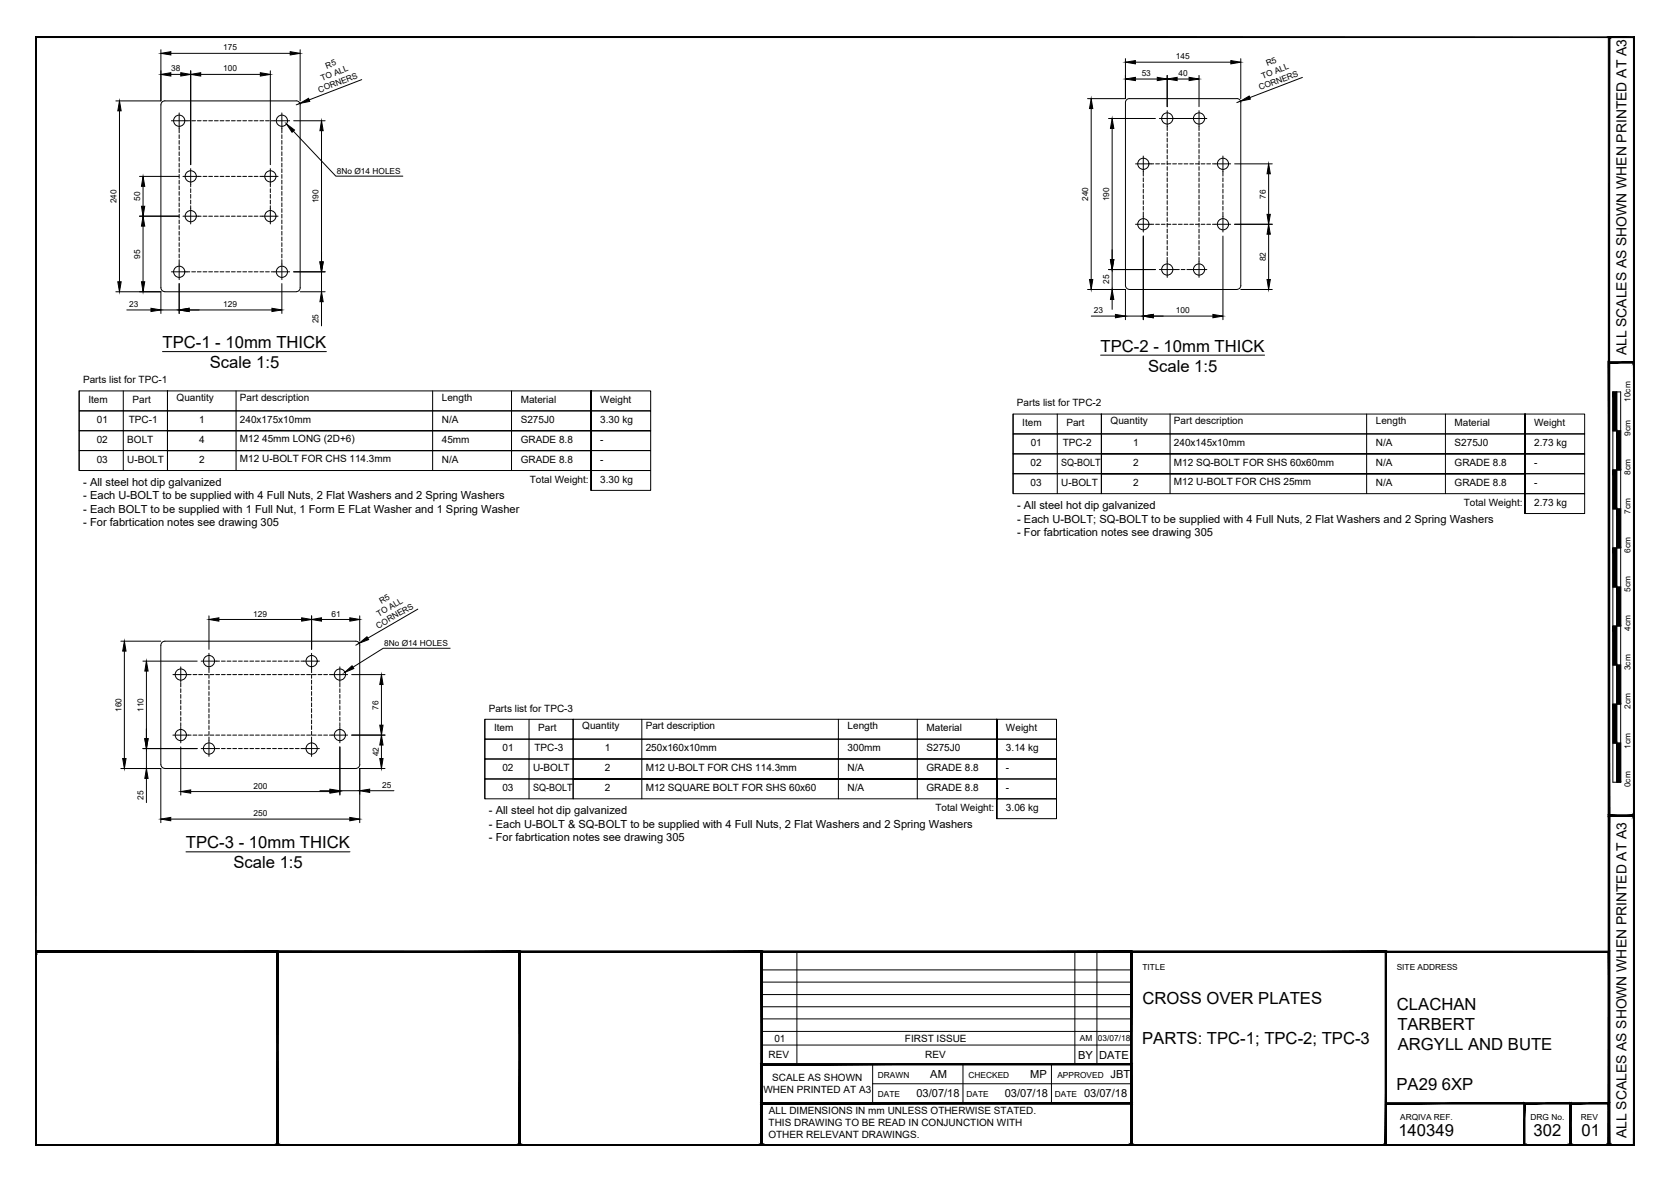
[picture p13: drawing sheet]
<svg xmlns="http://www.w3.org/2000/svg" width="420mm" height="297mm" viewBox="0 0 420 297" stroke-linecap="round" stroke-linejoin="round" font-family="sans-serif">
<defs><g id="words">
<g font-size="4.2">
<text x="40.9" y="87.5">TPC-1 - 10mm THICK</text>
<text x="276.7" y="88.4">TPC-2 - 10mm THICK</text>
<text x="52.8" y="92.6">Scale 1:5</text>
<text x="288.7" y="93.5">Scale 1:5</text>
<text x="46.8" y="213.4">TPC-3 - 10mm THICK</text>
<text x="58.7" y="218.4">Scale 1:5</text>
<text x="287.3" y="252.5">CROSS OVER PLATES</text>
<text x="351.2" y="254">CLACHAN</text>
<text x="287.2" y="262.5">PARTS: TPC-1; TPC-2; TPC-3</text>
<text x="351.4" y="259">TARBERT</text>
<text x="351.5" y="264.1">ARGYLL AND BUTE</text>
<text x="351.1" y="274.1">PA29 6XP</text>
<text x="351.6" y="285.7">140349</text>
<text x="385.6" y="285.7">302</text>
<text x="397.7" y="285.7">01</text>
</g>
<g font-size="3.5">
<text x="409" y="89.4" transform="rotate(-90 409 89.4)">ALL SCALES AS SHOWN WHEN PRINTED AT A3</text>
<text x="409" y="286.3" transform="rotate(-90 409 286.3)">ALL SCALES AS SHOWN WHEN PRINTED AT A3</text>
</g>
<g font-size="2.8">
<text x="20.9" y="122.2">- All steel hot dip galvanized</text>
<text x="20.9" y="125.6">- Each U-BOLT to be supplied with 4 Full Nuts, 2 Flat Washers and 2 Spring Washers</text>
<text x="20.9" y="129">- Each BOLT to be supplied with 1 Full Nut, 1 Form E FLat Washer and 1 Spring Washer</text>
<text x="255.8" y="128">- All steel hot dip galvanized</text>
<text x="255.8" y="131.4">- Each U-BOLT; SQ-BOLT to be supplied with 4 Full Nuts, 2 Flat Washers and 2 Spring Washers</text>
<text x="20.9" y="132.3">- For fabrtication notes see drawing 305</text>
<text x="255.8" y="134.8">- For fabrtication notes see drawing 305</text>
<text x="122.9" y="204.8">- All steel hot dip galvanized</text>
<text x="122.9" y="208.2">- Each U-BOLT &amp; SQ-BOLT to be supplied with 4 Full Nuts, 2 Flat Washers and 2 Spring Washers</text>
<text x="122.9" y="211.5">- For fabrtication notes see drawing 305</text>
<text x="271.1" y="266.3">BY</text>
<text x="276.4" y="266.3">DATE</text>
<text x="233.9" y="271.1">AM</text>
<text x="259" y="271.1">MP</text>
<text x="279.3" y="271.1">JBT</text>
<text x="230.4" y="276">03/07/18</text>
<text x="252.7" y="276">03/07/18</text>
<text x="272.6" y="276">03/07/18</text>
</g>
<g font-size="2.5">
<text x="20.9" y="96.4">Parts list for TPC-1</text>
<text x="22.2" y="101.4">Item</text>
<text x="33.3" y="101.4">Part</text>
<text x="44.4" y="100.9">Quantity</text>
<text x="60.3" y="100.9">Part description</text>
<text x="111.1" y="100.9">Length</text>
<text x="130.9" y="101.4">Material</text>
<text x="150.9" y="101.4">Weight</text>
<text x="24.3" y="106.4">01</text>
<text x="32.4" y="106.4">TPC-1</text>
<text x="50.1" y="106.4">1</text>
<text x="60.3" y="106.4">240x175x10mm</text>
<text x="111.1" y="106.4">N/A</text>
<text x="130.9" y="106.4">S275J0</text>
<text x="150.9" y="106.4">3.30 kg</text>
<text x="255.7" y="102.2">Parts list for TPC-2</text>
<text x="257" y="107.2">Item</text>
<text x="268.1" y="107.2">Part</text>
<text x="279.2" y="106.7">Quantity</text>
<text x="295.2" y="106.7">Part description</text>
<text x="345.9" y="106.7">Length</text>
<text x="365.7" y="107.2">Material</text>
<text x="385.7" y="107.2">Weight</text>
<text x="24.3" y="111.4">02</text>
<text x="32" y="111.4">BOLT</text>
<text x="50.1" y="111.4">4</text>
<text x="60.3" y="111.3">M12 45mm LONG (2D+6)</text>
<text x="111.1" y="111.4">45mm</text>
<text x="130.9" y="111.4">GRADE 8.8</text>
<text x="150.9" y="111.4">-</text>
<text x="259.2" y="112.2">01</text>
<text x="267.2" y="112.2">TPC-2</text>
<text x="284.9" y="112.2">1</text>
<text x="295.2" y="112.2">240x145x10mm</text>
<text x="345.9" y="112.2">N/A</text>
<text x="365.7" y="112.2">S275J0</text>
<text x="385.7" y="112.2">2.73 kg</text>
<text x="24.3" y="116.4">03</text>
<text x="32" y="116.4">U-BOLT</text>
<text x="50.1" y="116.4">2</text>
<text x="60.3" y="116.3">M12 U-BOLT FOR CHS 114.3mm</text>
<text x="111.1" y="116.4">N/A</text>
<text x="130.9" y="116.4">GRADE 8.8</text>
<text x="150.9" y="116.4">-</text>
<text x="259.1" y="117.2">02</text>
<text x="266.9" y="117.2">SQ-BOLT</text>
<text x="284.9" y="117.2">2</text>
<text x="295.2" y="117.1">M12 SQ-BOLT FOR SHS 60x60mm</text>
<text x="345.9" y="117.2">N/A</text>
<text x="365.7" y="117.2">GRADE 8.8</text>
<text x="385.7" y="117.2">-</text>
<text x="133.2" y="121.4">Total Weight:</text>
<text x="150.9" y="121.4">3.30 kg</text>
<text x="259.1" y="122.2">03</text>
<text x="266.9" y="122.2">U-BOLT</text>
<text x="284.9" y="122.2">2</text>
<text x="295.2" y="122.1">M12 U-BOLT FOR CHS 25mm</text>
<text x="345.9" y="122.2">N/A</text>
<text x="365.7" y="122.2">GRADE 8.8</text>
<text x="385.7" y="122.2">-</text>
<text x="368" y="127.2">Total Weight:</text>
<text x="385.7" y="127.2">2.73 kg</text>
<text x="122.9" y="179">Parts list for TPC-3</text>
<text x="124.2" y="183.9">Item</text>
<text x="135.3" y="183.9">Part</text>
<text x="146.4" y="183.5">Quantity</text>
<text x="162.4" y="183.5">Part description</text>
<text x="213.1" y="183.5">Length</text>
<text x="232.9" y="183.9">Material</text>
<text x="252.9" y="183.9">Weight</text>
<text x="126.4" y="189">01</text>
<text x="134.4" y="189">TPC-3</text>
<text x="152.1" y="189">1</text>
<text x="162.4" y="189">250x160x10mm</text>
<text x="213.1" y="189">300mm</text>
<text x="232.9" y="189">S275J0</text>
<text x="252.9" y="188.9">3.14 kg</text>
<text x="126.3" y="194">02</text>
<text x="134" y="194">U-BOLT</text>
<text x="152.1" y="194">2</text>
<text x="162.4" y="193.8">M12 U-BOLT FOR CHS 114.3mm</text>
<text x="213.1" y="194">N/A</text>
<text x="232.9" y="194">GRADE 8.8</text>
<text x="252.9" y="194">-</text>
<text x="126.3" y="199">03</text>
<text x="134" y="199">SQ-BOLT</text>
<text x="152.1" y="199">2</text>
<text x="162.4" y="198.8">M12 SQUARE BOLT FOR SHS 60x60</text>
<text x="213.1" y="199">N/A</text>
<text x="232.9" y="199">GRADE 8.8</text>
<text x="235.2" y="203.9">Total Weight:</text>
<text x="252.9" y="198.9">-</text>
<text x="252.9" y="203.9">3.06 kg</text>
<text x="194.7" y="262">01</text>
<text x="227.5" y="262">FIRST ISSUE</text>
<text x="193.3" y="266.2">REV</text>
<text x="232.6" y="266.2">REV</text>
<text x="192" y="275">WHEN PRINTED AT A3</text>
<text x="194.2" y="272">SCALE AS SHOWN</text>
<text x="193.3" y="280.3">ALL DIMENSIONS IN mm UNLESS OTHERWISE STATED.</text>
<text x="193.2" y="286.3">OTHER RELEVANT DRAWINGS.</text>
<text x="193.3" y="283.3">THIS DRAWING TO BE READ IN CONJUNCTION WITH</text>
</g>
<g font-size="2.1">
<text x="43" y="18">38</text>
<text x="56.1" y="18">100</text>
<text x="56.1" y="12.7">175</text>
<text x="82.2" y="17.2" transform="rotate(-21 82.2 17.2)">R5</text>
<text x="295.7" y="14.9">145</text>
<text x="318.7" y="16.7" transform="rotate(-21 318.7 16.7)">R5</text>
<text x="80.4" y="23.3" transform="rotate(-21 80.4 23.3)">CORNERS</text>
<text x="81" y="20.4" transform="rotate(-21 81 20.4)">TO ALL</text>
<text x="287.1" y="19.1">53</text>
<text x="296.4" y="19.1">40</text>
<text x="316.9" y="22.8" transform="rotate(-21 316.9 22.8)">CORNERS</text>
<text x="317.5" y="19.8" transform="rotate(-21 317.5 19.8)">TO ALL</text>
<text x="84.7" y="43.8">8No Ø14 HOLES</text>
<text x="29.3" y="51.1" transform="rotate(-90 29.3 51.1)">240</text>
<text x="35.2" y="50.5" transform="rotate(-90 35.2 50.5)">50</text>
<text x="80.1" y="51.2" transform="rotate(-90 80.1 51.2)">190</text>
<text x="273.6" y="50.5" transform="rotate(-90 273.6 50.5)">240</text>
<text x="278.9" y="50.6" transform="rotate(-90 278.9 50.6)">190</text>
<text x="318.3" y="50" transform="rotate(-90 318.3 50)">76</text>
<text x="35.2" y="65" transform="rotate(-90 35.2 65)">95</text>
<text x="318.3" y="65.8" transform="rotate(-90 318.3 65.8)">82</text>
<text x="278.9" y="71.5" transform="rotate(-90 278.9 71.5)">25</text>
<text x="32.5" y="77.2">23</text>
<text x="56.1" y="77.2">129</text>
<text x="80.1" y="81.3" transform="rotate(-90 80.1 81.3)">25</text>
<text x="275" y="78.8">23</text>
<text x="295.7" y="78.8">100</text>
<text x="409.9" y="101" transform="rotate(-90 409.9 101)">10cm</text>
<text x="409.9" y="109.6" transform="rotate(-90 409.9 109.6)">9cm</text>
<text x="409.9" y="119.5" transform="rotate(-90 409.9 119.5)">8cm</text>
<text x="409.9" y="129.3" transform="rotate(-90 409.9 129.3)">7cm</text>
<text x="409.9" y="139.1" transform="rotate(-90 409.9 139.1)">6cm</text>
<text x="409.9" y="148.9" transform="rotate(-90 409.9 148.9)">5cm</text>
<text x="63.6" y="155.1">129</text>
<text x="83.4" y="155.1">61</text>
<text x="95.3" y="155.1" transform="rotate(-30 95.3 155.1)">TO ALL</text>
<text x="95.9" y="151.8" transform="rotate(-30 95.9 151.8)">R5</text>
<text x="95.1" y="158.1" transform="rotate(-30 95.1 158.1)">CORNERS</text>
<text x="409.9" y="158.6" transform="rotate(-90 409.9 158.6)">4cm</text>
<text x="96.6" y="162.5">8No Ø14 HOLES</text>
<text x="409.9" y="168.6" transform="rotate(-90 409.9 168.6)">3cm</text>
<text x="30.6" y="179.1" transform="rotate(-90 30.6 179.1)">160</text>
<text x="36.1" y="179.1" transform="rotate(-90 36.1 179.1)">110</text>
<text x="95.2" y="178.5" transform="rotate(-90 95.2 178.5)">76</text>
<text x="409.9" y="178.3" transform="rotate(-90 409.9 178.3)">2cm</text>
<text x="95.2" y="190.2" transform="rotate(-90 95.2 190.2)">42</text>
<text x="409.9" y="188.3" transform="rotate(-90 409.9 188.3)">1cm</text>
<text x="409.9" y="198" transform="rotate(-90 409.9 198)">0cm</text>
<text x="36.1" y="201.2" transform="rotate(-90 36.1 201.2)">25</text>
<text x="63.7" y="198.4">200</text>
<text x="96.1" y="198.2">25</text>
<text x="63.7" y="205.3">250</text>
<text x="287.3" y="243.9">TITLE</text>
<text x="351.2" y="243.9">SITE ADDRESS</text>
<text x="271.5" y="261.9">AM</text>
<text x="276.1" y="261.9">03/07/18</text>
<text x="220.8" y="271.1">DRAWN</text>
<text x="243.5" y="271.1">CHECKED</text>
<text x="265.9" y="271.1">APPROVED</text>
<text x="220.8" y="276">DATE</text>
<text x="243" y="276">DATE</text>
<text x="265.2" y="276">DATE</text>
<text x="352.1" y="281.6">ARQIVA REF.</text>
<text x="384.8" y="281.6">DRG No.</text>
<text x="397.5" y="281.6">REV</text>
</g>
</g></defs>
<g fill="none" stroke="#000" stroke-width=".25">
<path d="M40.5 12.5v12.9h-11.4M43 18.7h2.5M43 13.4h30M47.9 17.8v23.6M50.5 18.7h15M68 17.8v23.6M75.5 12.5v12.9M283 14.8v10h-9.5M285.5 19.9h5.5M285.5 15.6h24M293.5 19v7.8M296 19.9h3"/>
<path d="M301.5 19v7.8M312 14.8v10M327.5 19.5l-13.3 5.1M30 27.9v43M40.5 26.4v46a1.01 1.01 0 0 0 1 1M41.5 25.4h33M41.5 25.4a1.01 1.01 0 0 0-1 1M43.1 30.4h4.6M45 28.4v5M45 33.9v.9M45 35.3v1M45 36.7v1"/>
<path d="M45 38.2v.9M45 39.6v1M48.2 30.4h1M49.6 30.4h1M51.1 30.4h.9M52.5 30.4h.9M53.9 30.4h1M55.3 30.4h1M56.8 30.4h.9M58.2 30.4h.9M59.6 30.4h1M61.1 30.4h.9"/>
<path d="M62.5 30.4h.9M63.9 30.4h1M65.3 30.4h1M66.8 30.4h.9M68.2 30.4h4.6M70.9 28.4v5M70.9 33.9v.9M70.9 35.3v1M70.9 36.7v1M70.9 38.2v.9M70.9 39.6v1M73.8 33l10.6 11.3h16.9"/>
<path d="M73.8 30.4h8M74.5 25.4a1.01 1.01 0 0 1 1 1M75.4 26l-.9 .4M75.5 26.4v46a1.01 1.01 0 0 1-1 1h-33M80.8 32.9v33M91 20l-13.3 5.1M274.4 27.3v43M278.7 29.8h11.8M279.6 32.3v33M284 24.8h27M284 24.8a1.01 1.01 0 0 0-1 1v46a1.04 1.04 0 0 0 1 1h27a1.01 1.01 0 0 0 1-1v-46a.97 .97 0 0 0-1-1M287.5 39.2v5.1"/>
<path d="M291.5 29.8h12M293.5 27.8v5.1M293.5 33.3v1M293.5 34.8v.9M293.5 36.2v.9M293.5 37.6v1M293.5 39v1M301.5 27.8v5.1M301.5 33.3v1M301.5 34.8v.9M301.5 36.2v.9M301.5 37.6v1"/>
<path d="M301.5 39v1M307.5 39.2v5.1M311.9 25.4l-.9 .4M35.1 44.4h9.9M35.1 54.4h9.9M36 46.9v5M36 56.9v14M45 41v1M45 42.5v.9M45 43.9v1M45 45.3v1M45 46.8v.9"/>
<path d="M45 48.2v.9M45 49.6v1M45 51v1M45 52.5v.9M45 53.9v.9M45 55.3v1M45 56.7v1M45 58.2v.9M45 59.6v1M46 44.4h4.6M46 54.4h4.6M47.9 42.4v4.6"/>
<path d="M47.9 47.5v.9M47.9 48.9v.9M47.9 50.3v1M47.9 51.8v4.5M51.1 44.4h.9M51.1 54.4h.9M52.5 44.4h.9M52.5 54.4h.9M53.9 44.4h1M53.9 54.4h1M55.3 44.4h1M55.3 54.4h1"/>
<path d="M56.8 44.4h.9M56.8 54.4h.9M58.2 44.4h.9M58.2 54.4h.9M59.6 44.4h1M59.6 54.4h1M61.1 44.4h.9M61.1 54.4h.9M62.5 44.4h.9M62.5 54.4h.9M63.9 44.4h1M63.9 54.4h1"/>
<path d="M65.3 44.4h4.6M65.3 54.4h4.6M68 42.4v4.6M68 47.5v.9M68 48.9v.9M68 50.3v1M68 51.8v4.5M70.9 41v1M70.9 42.5v.9M70.9 43.9v1M70.9 45.3v1M70.9 46.8v.9"/>
<path d="M70.9 48.2v.9M70.9 49.6v1M70.9 51v1M70.9 52.5v.9M70.9 53.9v.9M70.9 55.3v1M70.9 56.7v1M70.9 58.2v.9M70.9 59.6v1M285.5 56.4h4.6M285.5 41.2h4.6M287.5 44.7v1"/>
<path d="M287.5 46.2v.9M287.5 47.6v1M287.5 49v1M287.5 50.5v.9M287.5 51.9v1M287.5 53.3v5.1M287.5 59.4v21M290.6 56.4h.9M290.6 41.2h.9M292 56.4h1M292 41.2h1M293.4 56.4h1"/>
<path d="M293.4 41.2h1M293.5 40.5v.9M293.5 41.9v.9M293.5 43.3v1M293.5 44.7v1M293.5 46.2v.9M293.5 47.6v1M293.5 49v1M293.5 50.5v.9M293.5 51.9v1M293.5 53.3v1M293.5 54.8v.9"/>
<path d="M293.5 56.2v.9M293.5 57.6v1M293.5 59v1M294.9 56.4h.9M294.9 41.2h.9M296.3 56.4h1M296.3 41.2h1M297.7 56.4h1M297.7 41.2h1M299.2 56.4h.9M299.2 41.2h.9M300.6 56.4h.9"/>
<path d="M300.6 41.2h.9M301.5 40.5v.9M301.5 41.9v.9M301.5 43.3v1M301.5 44.7v1M301.5 46.2v.9M301.5 47.6v1M301.5 49v1M301.5 50.5v.9M301.5 51.9v1M301.5 53.3v1M301.5 54.8v.9"/>
<path d="M301.5 56.2v.9M301.5 57.6v1M301.5 59v1M302 56.4h1M302 41.2h1M303.4 56.4h1M303.4 41.2h1M304.9 56.4h4.5M304.9 41.2h4.5M307.5 44.7v1M307.5 46.2v.9M307.5 47.6v1"/>
<path d="M307.5 49v1M307.5 50.5v.9M307.5 51.9v1M307.5 53.3v5.1M307.5 59.4v21M310.4 56.4h9.5M310.4 41.2h9.5M319 43.7v10.2M319 58.9v11.4M29.1 73.4h11.4v5.4M31.9 78h6.1M40.5 78h4.5"/>
<path d="M43.1 68.4h4.6M45 61v1M45 62.5v.9M45 63.9v1M45 65.3v5M45 71.3v7.5M47.5 78h20.9M48.2 68.4h1M49.6 68.4h1M51.1 68.4h.9M52.5 68.4h.9M53.9 68.4h1"/>
<path d="M55.3 68.4h1M56.8 68.4h.9M58.2 68.4h.9M59.6 68.4h1M61.1 68.4h.9M62.5 68.4h.9M63.9 68.4h1M65.3 68.4h1M66.8 68.4h.9M68.2 68.4h4.6M70.9 61v1M70.9 62.5v.9"/>
<path d="M70.9 63.9v1M70.9 65.3v5M70.9 71.3v7.5M73.8 68.4h8M75.5 73.4h6.3M80.8 68.4v5M80.8 75.9v6.1M273.5 72.8h9.5v7.6M274.4 79.5h6.1M278.7 67.8h11.8M279.6 67.8v5M279.6 75.3v2.5"/>
<path d="M283 79.5h4.5M290 79.5h15M291.5 67.8h5M293.5 60.5v.9M293.5 61.9v.9M293.5 63.3v1M293.5 64.7v5.1M297 67.8h.9M298.4 67.8h5.1M301.5 60.5v.9M301.5 61.9v.9M301.5 63.3v1"/>
<path d="M301.5 64.7v5.1M312 72.8h7.9M19.9 98.3v20M31 98.3v20M40.9 88.4h41.2M59.4 98.3v20M108.8 98.3v20M128.6 98.3v20M148.6 98.3h-106.5v5h-22.2v-5h22.2v20M148.6 98.3v5h15v-5h-15v10M148.6 98.3v10M276.7 89.3h41.3"/>
<path d="M405.5 98.6h2v98.1h-2zM406.5 98.6v98.1M42.1 108.3h106.5v5M42.1 113.3h106.5v5M42.1 103.3h106.5M148.6 103.3h-128.7v5h143.7M148.6 103.3h15v5h-15zM148.6 108.3h-128.7v5h128.7M148.6 108.3v5h15v-5h-15v5h-106.5h106.5M148.6 113.3h-128.7v5h128.7M148.6 113.3v5h15v-5h-15v10v-5M148.6 118.3h15v5h-15z"/>
<path d="M254.7 104.1v20.1M265.8 104.1v20.1M276.9 114.2h106.5v4.9M276.9 119.1h106.5v5.1M276.9 109.1h106.5M294.2 104.1v20.1M343.6 104.1v20.1M363.4 104.1v20.1M383.4 104.1h-106.5v5h-22.2v-5h22.2v20.1M383.4 109.1h-128.7v5.1h143.7M383.4 104.1v5h15v-5h-15v10.1M383.4 109.1h15v5.1h-15z"/>
<path d="M383.4 114.2h-128.7v4.9h128.7M383.4 114.2v4.9h15v-4.9h-15v4.9h-106.5h106.5M383.4 119.1h-128.7v5.1h128.7M383.4 119.1v5.1h15v-5.1h-15v10.1v-5M383.4 104.1v10.1M405.5 118.2h2M405.5 108.4h2M383.4 124.2h15v5h-15zM405.5 137.8h2M405.5 128h2M52.5 154.9v8.4M55 155.8h20.8"/>
<path d="M78.3 154.9v8.4M80.8 155.8h7.2M90.5 154.9v6.4M105.1 153.2l-12.6 7.3M405.5 157.5h2M405.5 147.7h2M30.4 161.3h10M31.3 163.8v27M35.9 166.3h13.7M36.8 168.8v17M40.4 162.3v30M41.5 161.3h48a1.01 1.01 0 0 1 1 1v30a.97 .97 0 0 1-1 1h-48"/>
<path d="M41.5 161.3a1.01 1.01 0 0 0-1 1M43.5 169.7h4.6M45.5 167.7v3.9M45.5 171.8v1M45.5 173.2v1M45.5 174.7v.9M45.5 176.1v.9M45.5 177.5v1M45.5 178.9v1M48.5 169.7h1M50 169.7h.9M50.6 166.3h4.6"/>
<path d="M51.4 169.7h1M52.5 164.3v4.9M52.5 169.7v.9M52.5 171.1v.9M52.5 172.5v1M52.5 173.9v1M52.5 175.4v.9M52.5 176.8v1M52.5 178.2v1M52.5 179.7v.9M52.8 169.7h1M54.3 169.7h.9"/>
<path d="M55.7 169.7h.9M55.7 166.3h.9M57.1 169.7h1M57.1 166.3h1M58.5 169.7h1M58.5 166.3h1M60 169.7h.9M60 166.3h.9M61.4 169.7h.9M61.4 166.3h.9M62.8 169.7h1M62.8 166.3h1"/>
<path d="M64.2 169.7h1M64.2 166.3h1M65.7 169.7h.9M65.7 166.3h.9M67.1 169.7h1M67.1 166.3h1M68.5 169.7h1M68.5 166.3h1M70 169.7h.9M70 166.3h.9M71.4 169.7h1M71.4 166.3h1"/>
<path d="M72.8 169.7h1M72.8 166.3h1M74.3 169.7h.9M74.3 166.3h.9M75.7 169.7h.9M75.7 166.3h4.6M77.1 169.7h1M78.3 164.3v4.9M78.3 169.7v.9M78.3 171.1v.9M78.3 172.5v1M78.3 173.9v1"/>
<path d="M78.3 175.4v.9M78.3 176.8v1M78.3 178.2v1M78.3 179.7v.9M78.5 169.7h1M80 169.7h.9M81.4 169.7h.9M82.8 169.7h4.6M85.5 167.7v3.9M85.5 171.8v1M85.5 173.2v1M85.5 174.7v.9"/>
<path d="M85.5 176.1v.9M85.5 177.5v1M85.5 178.9v1M88.4 169.7h8.4M90.3 161.8l-.8 .5M95.9 172.2v10.2M113.2 163h-16.8l-7.6 4.8M405.5 177.1h2M405.5 167.3h2M30.4 193.3h10v13.6M35.9 188.3h13.7M36.8 188.3v5"/>
<path d="M36.8 195.8v6.1M40.5 192.3a1.01 1.01 0 0 0 1 1M43.5 184.9h4.6M45.5 180.4v.9M45.5 181.8v.9M45.5 182.9v3.9M45.5 187.9v12.1M47.9 199.1h35.1M48.5 184.9h1M50 184.9h.9M50.6 188.3h4.6M51.4 184.9h1"/>
<path d="M52.5 181.1v1M52.5 182.5v1M52.5 184v.9M52.5 185.4v4.8M52.8 184.9h1M54.3 184.9h.9M55.7 188.3h.9M55.7 184.9h.9M57.1 188.3h1M57.1 184.9h1M58.5 188.3h1M58.5 184.9h1"/>
<path d="M60 188.3h.9M60 184.9h.9M61.4 188.3h.9M61.4 184.9h.9M62.8 188.3h1M62.8 184.9h1M64.2 188.3h1M64.2 184.9h1M65.7 188.3h.9M65.7 184.9h.9M67.1 188.3h1M67.1 184.9h1"/>
<path d="M68.5 188.3h1M68.5 184.9h1M70 188.3h.9M70 184.9h.9M71.4 188.3h1M71.4 184.9h1M72.8 188.3h1M72.8 184.9h1M74.3 188.3h.9M74.3 184.9h.9M75.7 188.3h4.6M75.7 184.9h.9"/>
<path d="M77.1 184.9h1M78.3 181.1v1M78.3 182.5v1M78.3 184v.9M78.3 185.4v4.8M78.5 184.9h1M80 184.9h.9M80.4 198.9h2.6M81.4 184.9h.9M82.8 184.9h4.6M85.5 180.4v.9M85.5 181.8v.9"/>
<path d="M85.5 182.9v3.9M85.5 187.9v12.1M85.5 198.9h5M88.4 184.9h8.4M92.9 198.9h6.1M95.9 187.4v3.4M96.8 193.3h-6.3v13.6M121.9 180.9v20M133 180.9v20M144.1 190.9h106.5v5M144.1 195.9h106.5v5M144.1 185.9h106.5"/>
<path d="M161.4 180.9v20M210.8 180.9v20M230.6 180.9v20M250.6 180.9h-106.5v5h-22.2v-5h22.2v20M250.6 185.9h-128.7v5h143.7M250.6 180.9v5h15v-5h-15v10M250.6 185.9h15v5h-15zM250.6 190.9h-128.7v5h128.7M250.6 190.9v5h15v-5h-15v5h-106.5h106.5M250.6 195.9h-128.7v5h128.7M250.6 195.9v5h15v-5h-15v10v-5M250.6 180.9v10"/>
<path d="M405.5 186.9h2M42.9 206h45.1M46.8 214.2h41.2M250.6 200.9h15v5h-15zM200.4 239.4v28.3M270.3 239.4v28.3M275.8 239.4v28.3M191.5 250.1h93M191.5 247h93M191.5 243.9h93M191.5 256.3h93M191.5 253.2h93"/>
<path d="M191.5 259.4h93M191.5 262.8h93M219.4 267.7v9.8M219.4 272.6h65.1M242.1 267.7v9.8M264.4 267.7v9.8"/>
<circle cx="45.1" cy="30.4" r="1.41"/>
<circle cx="70.9" cy="30.4" r="1.41"/>
<circle cx="293.5" cy="29.8" r="1.41"/>
<circle cx="301.5" cy="29.8" r="1.41"/>
<circle cx="48" cy="44.4" r="1.41"/>
<circle cx="48" cy="54.4" r="1.41"/>
<circle cx="68" cy="44.4" r="1.41"/>
<circle cx="68" cy="54.4" r="1.41"/>
<circle cx="287.5" cy="56.4" r="1.41"/>
<circle cx="287.5" cy="41.2" r="1.41"/>
<circle cx="307.5" cy="41.2" r="1.41"/>
<circle cx="307.5" cy="56.4" r="1.41"/>
<circle cx="45.1" cy="68.4" r="1.41"/>
<circle cx="70.9" cy="68.4" r="1.41"/>
<circle cx="293.5" cy="67.8" r="1.41"/>
<circle cx="301.5" cy="67.8" r="1.41"/>
<circle cx="45.5" cy="169.7" r="1.41"/>
<circle cx="52.6" cy="166.3" r="1.41"/>
<circle cx="78.4" cy="166.3" r="1.41"/>
<circle cx="85.5" cy="169.7" r="1.41"/>
<circle cx="45.5" cy="184.9" r="1.41"/>
<circle cx="52.6" cy="188.3" r="1.41"/>
<circle cx="78.4" cy="188.3" r="1.41"/>
<circle cx="85.5" cy="184.9" r="1.41"/>
</g>
<g fill="#000" stroke="#000" stroke-width=".25">
<path d="M40.5 18.7l2.5-.4v.8zM40.5 13.4l2.5-.4v.8zM45.5 18.3l2.4 .4-2.4 .4zM47.9 18.7l2.6-.4v.8zM65.5 18.3l2.5 .4-2.5 .4zM73 13l2.5 .4-2.5 .4zM283 19.9l2.5-.4v.8zM283 15.6l2.5-.4v.9zM291 19.5l2.5 .4-2.5 .4zM293.5 19.9l2.5-.4v.8zM299 19.5l2.5 .4-2.5 .4zM309.5 15.2l2.5 .4-2.5 .5z"/>
<path d="M30 25.4l.5 2.5h-.9zM72 31.2l2 1.5-.6 .6zM75.4 26l2.2-1.3 .3 .8zM80.8 30.4l.5 2.5h-.9zM274.4 24.8l.4 2.5h-.9zM279.6 29.8l.5 2.5h-.9zM311.9 25.4l2.2-1.2 .3 .7zM36 54.4l.4 2.5h-.8zM35.6 51.9h.8l-.4 2.5zM36 44.4l.4 2.5h-.8zM319 56.4l.4 2.5h-.8zM318.6 53.9h.8l-.4 2.5z"/>
<path d="M319 41.2l.4 2.5h-.8zM29.6 70.9h.9l-.5 2.5zM35.6 70.9h.8l-.4 2.5zM38 77.5l2.5 .5-2.5 .4zM45 78l2.5-.5v.9zM68.4 77.5l2.5 .5-2.5 .4zM80.4 65.9h.9l-.5 2.5zM80.8 73.4l.5 2.5h-.9zM273.9 70.3h.9l-.4 2.5zM279.2 65.3h.9l-.5 2.5zM279.6 72.8l.5 2.5h-.9zM280.5 79.1l2.5 .4-2.5 .4z"/>
<path d="M287.5 79.5l2.5-.4v.8zM305 79.1l2.5 .4-2.5 .4zM318.6 70.3h.8l-.4 2.5zM52.5 155.8l2.5-.4v.8zM75.8 155.4l2.5 .4-2.5 .4zM78.3 155.8l2.5-.4v.8zM88 155.4l2.5 .4-2.5 .4zM31.3 161.3l.4 2.5h-.9zM36.8 166.3l.4 2.5h-.8zM86.6 169.1l1.9-1.7 .5 .7zM90.3 161.8l2-1.7 .4 .8zM95.9 169.7l.4 2.5h-.8z"/>
<path d="M30.8 190.8h.9l-.4 2.5zM36.4 185.8h.8l-.4 2.5zM36.8 193.3l.4 2.5h-.8zM45.5 199.1l2.4-.4v.8zM83 198.5l2.5 .4-2.5 .4zM83 198.7l2.5 .4-2.5 .4zM90.5 198.9l2.4-.4v.8zM95.5 190.8h.8l-.4 2.5zM95.9 184.9l.4 2.5h-.8zM95.5 182.4h.8l-.4 2.5zM40.4 206l2.5-.4v.8zM88 205.6l2.5 .4-2.5 .4z"/>
<path d="M8.9 9.3l.2 .1h401.6zM8.9 9.3h402l-.2 .1z"/>
<path d="M404.4 9.3l.3 .1zM404.4 9.3l.3 .1-.3 278.6zM404.7 9.4l-.3 278.6 .3-.1zM404.4 288l.3-.1z"/>
<path d="M404.6 9.3l.1 .1h6zM404.6 9.3h6.3l-.2 .1z"/>
<path d="M410.7 9.4v278.5l.2-278.6zM410.9 9.3v278.7l-.2-.1z"/>
<path d="M410.7 9.4v278.5l.2-278.6zM410.9 9.3v278.7l-.2-.1z"/>
<path d="M404.4 91l.3 .3 6.2-.3zM404.7 91.3l6.2-.3-.2 .3zM410.9 91l-.2 .3z"/>
<path d="M404.4 91l.3 114v-113.7zM404.4 91l.3 114-.3 .3z"/>
<path d="M405.5 98.6l1 9.8v-9.8zM405.5 98.6l1 9.8h-1z"/>
<path d="M410.9 91.1l-.2 .2 .2 113.9zM410.7 91.3l.2 113.9-.2-.2zM410.7 205l.2 .3zM404.7 205h6l.2 .3zM404.7 205l-.3 .3h6.5z"/>
<path d="M405.5 118.2l1 9.8v-9.8zM405.5 118.2l1 9.8h-1z"/>
<path d="M406.5 108.4l1 9.8v-9.8zM406.5 108.4l1 9.8h-1z"/>
<path d="M405.5 137.8l1 9.8v-9.8zM405.5 137.8l1 9.8h-1z"/>
<path d="M406.5 128l1 9.8v-9.8zM406.5 128l1 9.8h-1z"/>
<path d="M405.5 157.5l1 9.8v-9.8zM405.5 157.5l1 9.8h-1z"/>
<path d="M406.5 147.6l1 9.9v-9.9zM406.5 147.6l1 9.9h-1z"/>
<path d="M405.5 177.1l1 9.8v-9.8zM405.5 177.1l1 9.8h-1z"/>
<path d="M406.5 167.3l1 9.8v-9.8zM406.5 167.3l1 9.8h-1z"/>
<path d="M406.5 186.9l1 9.8v-9.8zM406.5 186.9l1 9.8h-1z"/>
<path d="M404.4 205l.3 .3 6.2-.3zM404.7 205.3l6.2-.3-.2 .3zM410.9 205l-.2 .3z"/>
<path d="M410.9 205.1l-.2 .2 .2 82.7zM410.7 205.3l.2 82.7-.2-.1zM410.7 287.9l.2 .1z"/>
<path d="M8.9 239.2l.2 .4zM8.9 239.2l395.5 .4h-395.3zM8.9 239.2l395.5 .4 .3-.4z"/>
<path d="M9.1 239.6h60.5l.3-.4zM8.9 239.2h61l-60.8 .4zM8.9 239.2l.2 .4z"/>
<path d="M69.9 239.6h60.6l.3-.4zM69.6 239.2h61.2l-60.9 .4zM69.6 239.2l.3 48.7v-48.3zM69.6 239.2l.3 48.7-.3 .1zM69.6 288l.3-.1z"/>
<path d="M130.8 239.6h60.5l.4-.4zM130.5 239.2h61.2l-60.9 .4zM130.5 239.2l.3 48.7v-48.3zM130.5 239.2l.3 48.7-.3 .1zM130.5 288l.3-.1z"/>
<path d="M191.7 239.6h92.6l.4-.4zM191.3 239.2h93.4l-93 .4zM191.3 239.2l.4 48.7v-48.3zM191.3 239.2l.4 48.7-.4 .1zM191.3 288l.4-.1z"/>
<path d="M284.7 239.6h63.6l.3-.4zM284.3 239.2h64.3l-63.9 .4zM284.3 239.2l.4 48.7v-48.3zM284.3 239.2l.4 48.7-.4 .1zM284.3 288l.4-.1z"/>
<path d="M404.7 239.2l-.3 .4 .3 48.4zM404.4 239.6l.3 48.4-.3-.1zM404.4 287.9l.3 .1z"/>
<path d="M191.3 277.3l.4 .4 93-.4zM191.7 277.7l93-.4-.4 .4zM284.7 277.3l-.4 .4 .4 10.3zM284.3 277.7l.4 10.3-.4-.1zM284.3 287.9l.4 .1z"/>
<path d="M191.3 277.7h93.4l-.4-.4zM191.3 277.7l.4-.4h92.6zM191.3 267.5v10.2l.4-.4zM191.3 267.5l.4 .4v9.4zM191.3 267.5l.4 .4 93-.4zM191.7 267.9l93-.4-.4 .4zM284.7 267.5l-.4 .4 .4 9.8zM284.3 267.9l.4 9.8-.4-.4z"/>
<path d="M383.1 277.3l.3 .4 11.7-.4zM383.4 277.7l11.7-.4-.4 .4zM394.7 277.7l.4 10.3v-10.7zM394.7 277.7l.4 10.3-.4-.1zM394.7 287.9l.4 .1z"/>
<path d="M348.5 277.7h34.8v-.4zM348.5 277.3h34.8l-34.8 .4z"/>
<path d="M394.7 277.3l.4 .4 9.6-.4zM395.1 277.7l9.6-.4-.3 .4zM404.7 277.3l-.3 .4 .3 10.3zM404.4 277.7l.3 10.3-.3-.1zM404.4 287.9l.3 .1z"/>
<path d="M9.1 9.4l-.2 278.6 .2-.1zM8.9 9.3l.2 .1-.2 278.6z"/>
<path d="M9.1 239.6l-.2 48.4 .2-.1zM8.9 239.4l.2 .2-.2 48.4z"/>
<path d="M9.1 287.9l60.7 .1-.2-.1zM9.1 287.9l60.7 .1h-60.9z"/>
<path d="M69.6 287.9l.3 .1zM69.9 239.2v48.8l-.3-.1zM69.9 239.2l-.3 .4v48.3z"/>
<path d="M69.9 287.9l60.7 .1-.1-.1zM69.9 287.9l60.7 .1h-60.8z"/>
<path d="M130.5 287.9l.3 .1zM130.8 239.2v48.8l-.3-.1zM130.8 239.2l-.3 .4v48.3z"/>
<path d="M130.8 287.9l60.7 .1-.2-.1zM130.8 287.9l60.7 .1h-60.9z"/>
<path d="M191.3 287.9l.4 .1zM191.7 239.2v48.8l-.4-.1zM191.3 239.6v48.3l.4-48.7z"/>
<path d="M191.7 287.9l92.8 .1-.2-.1zM191.7 287.9l92.8 .1h-93z"/>
<path d="M284.3 287.9l.4 .1zM284.7 239.2v48.8l-.4-.1zM284.7 239.2l-.4 .4v48.3z"/>
<path d="M191.5 288h93l-.2-.1zM191.5 288l.2-.1h92.6zM191.3 288l.4-.1zM191.7 277.7v10.2l-.4 .1zM191.3 277.3v10.7l.4-10.3z"/>
<path d="M284.7 287.9l63.8 .1-.2-.1zM284.7 287.9l63.8 .1h-64z"/>
<path d="M348.3 287.9l.3 .1zM348.6 239.2v48.8l-.3-.1zM348.6 239.2l-.3 .4v48.3z"/>
<path d="M383.3 288h11.6l-.2-.1zM383.4 287.9h11.3l-11.4 .1zM383.1 288l.3-.1zM383.4 277.7v10.2l-.3 .1zM383.1 277.3v10.7l.3-10.3z"/>
<path d="M8.9 288h395.7l-.2-.1zM8.9 288l.2-.1h395.3zM8.9 239.4v48.6l.2-.1zM8.9 239.4l.2 .2v48.3z"/>
<path d="M394.9 288h9.7l-.2-.1zM394.9 288l.2-.1h9.3zM394.7 288l.4-.1zM395.1 277.7v10.2l-.4 .1zM394.7 277.3v10.7l.4-10.3z"/>
<path d="M9.1 287.9l401.8 .1-.2-.1zM9.1 287.9l401.8 .1h-402z"/>
<path d="M404.7 287.9l6.2 .1-.2-.1zM404.7 287.9l6.2 .1h-6.3z"/>
<path d="M404.6 288h6.3l-.2-.1zM404.7 287.9h6l-6.1 .1zM404.4 288l.3-.1zM404.7 205.3v82.6l-.3 .1zM404.4 205v83l.3-82.7z"/>
</g>
<use href="#words"/>
</svg>
